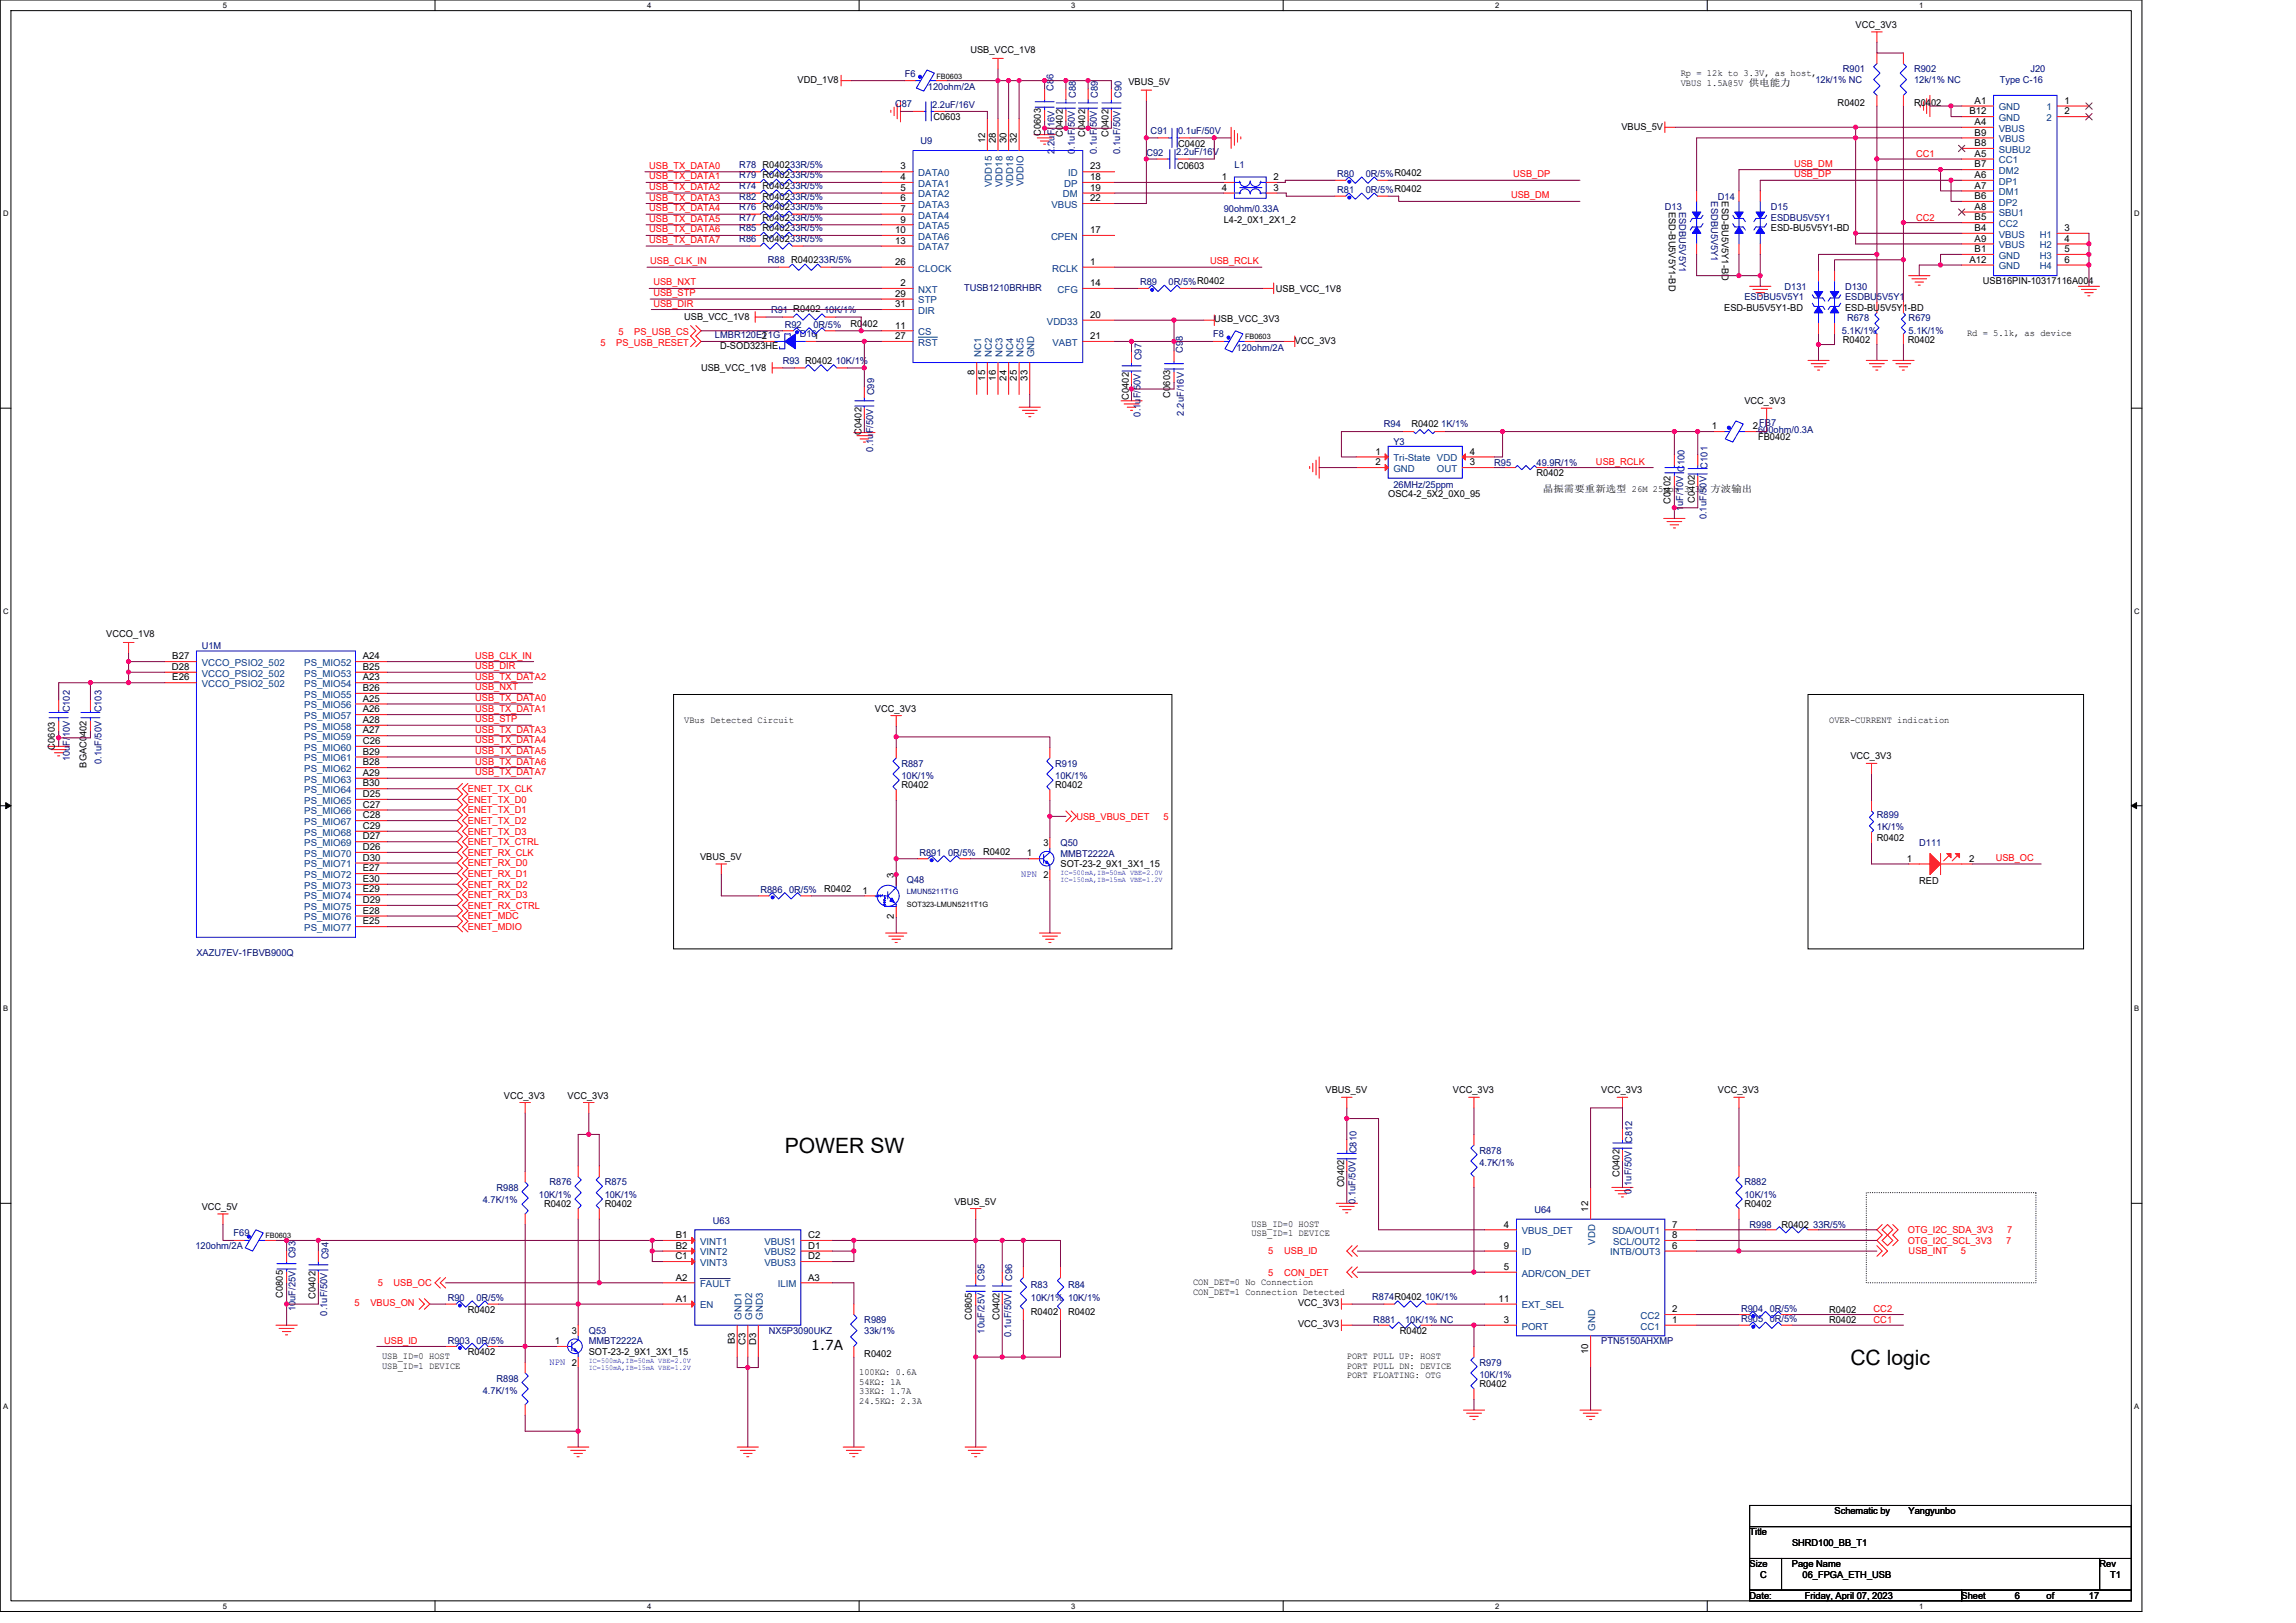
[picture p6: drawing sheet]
<svg xmlns="http://www.w3.org/2000/svg" width="297mm" height="210mm" viewBox="0 0 297 210" stroke-linecap="round" stroke-linejoin="round" font-family="sans-serif">
<defs><g id="words">
<g font-size="2.7">
<text x="101.5" y="149.2">POWER SW</text>
<text x="239.4" y="176.7">CC logic</text>
</g>
<text font-size="1.8" x="105" y="174.6">1.7A</text>
<g font-size="1.2">
<text x="240.1" y="3.6">VCC_3V3</text>
<text x="103.2" y="10.7">VDD_1V8</text>
<text x="125.5" y="6.9">USB_VCC_1V8</text>
<text x="146" y="11">VBUS_5V</text>
<text x="217.4" y="9.9">Rp = 12k to 3.3V, as host,</text>
<text x="217.4" y="11.1">VBUS 1.5A@5V 供电能力</text>
<text x="120.8" y="15.5">C0603</text>
<text x="134.6" y="17.6" transform="rotate(-90 134.6 17.6)">C0603</text>
<text x="137.5" y="17.7" transform="rotate(-90 137.5 17.7)">C0402</text>
<text x="140.4" y="17.7" transform="rotate(-90 140.4 17.7)">C0402</text>
<text x="143.4" y="17.7" transform="rotate(-90 143.4 17.7)">C0402</text>
<text x="209.8" y="16.8">VBUS_5V</text>
<text x="237.7" y="13.7">R0402</text>
<text x="247.6" y="13.7">R0402</text>
<text x="254.8" y="14.8">B12</text>
<text x="255.5" y="13.4">A1</text>
<text x="255.5" y="17.5">B9</text>
<text x="255.5" y="16.2">A4</text>
<text x="267.1" y="13.4">1</text>
<text x="267.1" y="14.8">2</text>
<text x="116.5" y="21.9">3</text>
<text x="116.5" y="23.3">4</text>
<text x="127.4" y="18.5" transform="rotate(-90 127.4 18.5)">12</text>
<text x="128.8" y="18.5" transform="rotate(-90 128.8 18.5)">28</text>
<text x="130.2" y="18.5" transform="rotate(-90 130.2 18.5)">30</text>
<text x="131.5" y="18.5" transform="rotate(-90 131.5 18.5)">32</text>
<text x="141" y="23.3">18</text>
<text x="141" y="21.9">23</text>
<text x="152.3" y="21.8">C0603</text>
<text x="152.4" y="19">C0402</text>
<text x="158.1" y="23.3">1</text>
<text x="164.8" y="23.3">2</text>
<text x="255.5" y="18.9">B8</text>
<text x="255.5" y="20.3">A5</text>
<text x="255.5" y="21.7">B7</text>
<text x="255.5" y="23">A6</text>
<text x="116.5" y="24.7">5</text>
<text x="116.5" y="26">6</text>
<text x="116.5" y="27.4">7</text>
<text x="116.5" y="28.8">9</text>
<text x="141" y="24.7">19</text>
<text x="141" y="26">22</text>
<text x="158.1" y="24.7">4</text>
<text x="158.3" y="28.8">L4-2_0X1_2X1_2</text>
<text x="164.8" y="24.7">3</text>
<text x="215.9" y="27.4" transform="rotate(90 215.9 27.4)">ESD-BU5V5Y1-BD</text>
<text x="222.8" y="26.1" transform="rotate(90 222.8 26.1)">ESD-BU5V5Y1-BD</text>
<text x="229.1" y="29.9">ESD-BU5V5Y1-BD</text>
<text x="255.5" y="24.4">A7</text>
<text x="255.5" y="25.8">B6</text>
<text x="255.5" y="27.1">A8</text>
<text x="255.5" y="28.5">B5</text>
<text x="255.5" y="29.9">B4</text>
<text x="267.1" y="29.9">3</text>
<text x="115.8" y="30.2">10</text>
<text x="115.8" y="31.5">13</text>
<text x="115.8" y="34.3">26</text>
<text x="141" y="34.3">1</text>
<text x="141" y="30.2">17</text>
<text x="254.8" y="34">A12</text>
<text x="255.5" y="31.3">A9</text>
<text x="255.5" y="32.6">B1</text>
<text x="267.1" y="34">6</text>
<text x="267.1" y="32.6">5</text>
<text x="267.1" y="31.3">4</text>
<text x="88.5" y="41.4">USB_VCC_1V8</text>
<text x="115.8" y="38.4">29</text>
<text x="115.8" y="39.8">31</text>
<text x="116.5" y="37">2</text>
<text x="141" y="41.1">20</text>
<text x="141" y="37">14</text>
<text x="157.1" y="41.7">USB_VCC_3V3</text>
<text x="165.1" y="37.7">USB_VCC_1V8</text>
<text x="223.1" y="40.2">ESD-BU5V5Y1-BD</text>
<text x="238.7" y="40.2">ESD-BU5V5Y1-BD</text>
<text x="256.5" y="36.8">USB16PIN-10317116A004</text>
<text x="93.2" y="45.1">D-SOD323HE</text>
<text x="98.5" y="43.9">2</text>
<text x="110" y="42.3">R0402</text>
<text x="115.8" y="43.9">27</text>
<text x="115.8" y="42.5">11</text>
<text x="141" y="43.9">21</text>
<text x="167.5" y="44.5">VCC_3V3</text>
<text x="238.4" y="44.3">R0402</text>
<text x="246.8" y="44.3">R0402</text>
<text x="254.5" y="43.5">Rd = 5.1k, as device</text>
<text x="90.7" y="48">USB_VCC_1V8</text>
<text x="126.1" y="48.6" transform="rotate(-90 126.1 48.6)">8</text>
<text x="127.4" y="49.3" transform="rotate(-90 127.4 49.3)">15</text>
<text x="128.8" y="49.3" transform="rotate(-90 128.8 49.3)">16</text>
<text x="130.2" y="49.3" transform="rotate(-90 130.2 49.3)">24</text>
<text x="131.5" y="49.3" transform="rotate(-90 131.5 49.3)">25</text>
<text x="132.9" y="49.3" transform="rotate(-90 132.9 49.3)">33</text>
<text x="146" y="51.7" transform="rotate(-90 146 51.7)">C0402</text>
<text x="151.4" y="51.4" transform="rotate(-90 151.4 51.4)">C0603</text>
<text x="225.7" y="52.3">VCC_3V3</text>
<text x="111.5" y="56.2" transform="rotate(-90 111.5 56.2)">C0402</text>
<text x="178" y="58.8">1</text>
<text x="182.6" y="55.3">R0402</text>
<text x="190.1" y="58.8">4</text>
<text x="221.4" y="55.5">1</text>
<text x="226.8" y="55.5">2</text>
<text x="227.5" y="57">FB0402</text>
<text x="178" y="60.2">2</text>
<text x="179.6" y="64.3">OSC4-2_5X2_0X0_95</text>
<text x="190.1" y="60.2">3</text>
<text x="198.8" y="61.6">R0402</text>
<text x="199.6" y="63.7">晶振需要重新选型 26M 25ppm 3.3V 方波输出</text>
<text x="216.1" y="65.2" transform="rotate(-90 216.1 65.2)">C0402</text>
<text x="219.3" y="65" transform="rotate(-90 219.3 65)">C0402</text>
<text x="13.8" y="82.5">VCCO_1V8</text>
<text x="22.2" y="86.7">D28</text>
<text x="22.3" y="85.3">B27</text>
<text x="22.3" y="88">E26</text>
<text x="46.9" y="85.3">A24</text>
<text x="46.9" y="86.7">B25</text>
<text x="46.9" y="88">A23</text>
<text x="46.9" y="89.4">B26</text>
<text x="46.9" y="90.8">A25</text>
<text x="46.9" y="92.2">A26</text>
<text x="46.9" y="93.5">A28</text>
<text x="46.9" y="94.9">A27</text>
<text x="88.5" y="93.6">VBus Detected Circuit</text>
<text x="113.2" y="92.1">VCC_3V3</text>
<text x="236.6" y="93.6">OVER-CURRENT indication</text>
<text x="7.1" y="97" transform="rotate(-90 7.1 97)">C0603</text>
<text x="11.2" y="99.3" transform="rotate(-90 11.2 99.3)">BGAC0402</text>
<text x="46.9" y="96.3">C26</text>
<text x="46.9" y="97.6">B29</text>
<text x="46.9" y="99">B28</text>
<text x="46.9" y="100.4">A29</text>
<text x="46.9" y="101.7">B30</text>
<text x="116.6" y="101.9">R0402</text>
<text x="136.5" y="101.9">R0402</text>
<text x="239.4" y="98.2">VCC_3V3</text>
<text x="46.9" y="103.1">D25</text>
<text x="46.9" y="104.5">C27</text>
<text x="46.9" y="105.9">C28</text>
<text x="46.9" y="107.3">C29</text>
<text x="46.9" y="108.6">D27</text>
<text x="46.9" y="110">D26</text>
<text x="46.9" y="111.4">D30</text>
<text x="46.9" y="112.7">E27</text>
<text x="90.6" y="111.3">VBUS_5V</text>
<text x="115.7" y="113.6" transform="rotate(-90 115.7 113.6)">3</text>
<text x="127.2" y="110.6">R0402</text>
<text x="132.8" y="110.8">1</text>
<text x="135" y="109.5">3</text>
<text x="135" y="113.6">2</text>
<text x="137.2" y="112.2">SOT-23-2_9X1_3X1_15</text>
<text x="242.8" y="108.8">R0402</text>
<text x="246.7" y="111.5">1</text>
<text x="254.7" y="111.5">2</text>
<text x="46.9" y="114.1">E30</text>
<text x="46.9" y="115.5">E29</text>
<text x="46.9" y="116.8">D29</text>
<text x="46.9" y="118.2">E28</text>
<text x="46.9" y="119.6">E25</text>
<text x="106.6" y="115.4">R0402</text>
<text x="111.6" y="115.6">1</text>
<text x="115.7" y="118.9" transform="rotate(-90 115.7 118.9)">2</text>
<text x="248.3" y="114.4">RED</text>
<text x="65.2" y="142.1">VCC_3V3</text>
<text x="73.4" y="142.1">VCC_3V3</text>
<text x="171.5" y="141.4">VBUS_5V</text>
<text x="188" y="141.4">VCC_3V3</text>
<text x="207.2" y="141.4">VCC_3V3</text>
<text x="222.2" y="141.4">VCC_3V3</text>
<text x="123.5" y="155.9">VBUS_5V</text>
<text x="173.9" y="153.6" transform="rotate(-90 173.9 153.6)">C0402</text>
<text x="209.5" y="152.3" transform="rotate(-90 209.5 152.3)">C0402</text>
<text x="26.1" y="156.5">VCC_5V</text>
<text x="70.4" y="156.1">R0402</text>
<text x="78.2" y="156.1">R0402</text>
<text x="87.4" y="160.2">B1</text>
<text x="87.4" y="161.6">B2</text>
<text x="104.6" y="160.2">C2</text>
<text x="104.6" y="161.6">D1</text>
<text x="161.9" y="158.7">USB_ID=0 HOST</text>
<text x="161.9" y="159.9">USB_ID=1 DEVICE</text>
<text x="194.6" y="158.8">4</text>
<text x="194.6" y="161.6">9</text>
<text x="205.5" y="156.8" transform="rotate(-90 205.5 156.8)">12</text>
<text x="216.3" y="160.2">8</text>
<text x="216.3" y="161.6">6</text>
<text x="216.3" y="158.8">7</text>
<text x="225.7" y="156.1">R0402</text>
<text x="230.5" y="158.9">R0402</text>
<text x="36.6" y="167.9" transform="rotate(-90 36.6 167.9)">C0805</text>
<text x="87.4" y="162.9">C1</text>
<text x="87.4" y="165.7">A2</text>
<text x="104.6" y="162.9">D2</text>
<text x="104.6" y="165.7">A3</text>
<text x="154.3" y="166.3">CON_DET=0 No Connection</text>
<text x="154.3" y="167.5">CON_DET=1 Connection Detected</text>
<text x="194.6" y="164.3">5</text>
<text x="40.8" y="168" transform="rotate(-90 40.8 168)">C0402</text>
<text x="60.5" y="169.8">R0402</text>
<text x="71.8" y="173.9">1</text>
<text x="74" y="172.6">3</text>
<text x="87.4" y="168.4">A1</text>
<text x="95.1" y="173.9" transform="rotate(-90 95.1 173.9)">B3</text>
<text x="125.7" y="170.8" transform="rotate(-90 125.7 170.8)">C0805</text>
<text x="129.3" y="170.8" transform="rotate(-90 129.3 170.8)">C0402</text>
<text x="133.4" y="170.1">R0402</text>
<text x="138.2" y="170.1">R0402</text>
<text x="167.9" y="171.7">VCC_3V3</text>
<text x="167.9" y="169">VCC_3V3</text>
<text x="181.1" y="172.6">R0402</text>
<text x="193.9" y="168.4">11</text>
<text x="194.6" y="171.2">3</text>
<text x="216.3" y="171.2">1</text>
<text x="216.3" y="169.8">2</text>
<text x="236.6" y="171.2">R0402</text>
<text x="236.6" y="169.8">R0402</text>
<text x="49.4" y="175.9">USB_ID=0 HOST</text>
<text x="49.4" y="177.1">USB_ID=1 DEVICE</text>
<text x="60.5" y="175.3">R0402</text>
<text x="76.2" y="175.3">SOT-23-2_9X1_3X1_15</text>
<text x="96.5" y="174" transform="rotate(-90 96.5 174)">C3</text>
<text x="97.8" y="174" transform="rotate(-90 97.8 174)">D3</text>
<text x="111.1" y="179.1">54KΩ: 1A</text>
<text x="111.1" y="177.9">100KΩ: 0.6A</text>
<text x="111.8" y="175.6">R0402</text>
<text x="174.2" y="175.9">PORT PULL UP: HOST</text>
<text x="174.2" y="177.1">PORT PULL DN: DEVICE</text>
<text x="174.2" y="178.3">PORT FLOATING: OTG</text>
<text x="191.4" y="179.4">R0402</text>
<text x="205.5" y="175.2" transform="rotate(-90 205.5 175.2)">10</text>
<text x="111.1" y="180.4">33KΩ: 1.7A</text>
<text x="111.1" y="181.6">24.5KΩ: 2.3A</text>
<text x="237.3" y="195.9">Schematic by</text>
<text x="246.9" y="195.9">Yangyunbo</text>
<text x="226.4" y="198.6">Title</text>
<text x="226.4" y="202.8">Size</text>
<text x="231.8" y="202.8">Page Name</text>
<text x="231.8" y="200">SHRD100_BB_T1</text>
<text x="271.6" y="202.8">Rev</text>
<text x="226.4" y="206.9">Date:</text>
<text x="227.7" y="204.1">C</text>
<text x="233.2" y="204.1">06_FPGA_ETH_USB</text>
<text x="233.5" y="206.9">Friday, April 07, 2023</text>
<text x="253.8" y="206.9">Sheet</text>
<text x="260.6" y="206.9">6</text>
<text x="264.8" y="206.9">of</text>
<text x="270.3" y="206.9">17</text>
<text x="273" y="204.1">T1</text>
</g>
<g font-size="1.2" fill="#000080">
<text x="117" y="9.9">F6</text>
<text x="120.1" y="11.7">120ohm/2A</text>
<text x="136.3" y="11.8" transform="rotate(-90 136.3 11.8)">C86</text>
<text x="234.9" y="10.7">12k/1% NC</text>
<text x="238.4" y="9.4">R901</text>
<text x="247.6" y="9.4">R902</text>
<text x="247.6" y="10.7">12k/1% NC</text>
<text x="258.7" y="10.7">Type C-16</text>
<text x="262.7" y="9.4">J20</text>
<text x="115.8" y="13.9">C87</text>
<text x="120.6" y="14">2.2uF/16V</text>
<text x="139.2" y="12.6" transform="rotate(-90 139.2 12.6)">C88</text>
<text x="142" y="12.6" transform="rotate(-90 142 12.6)">C89</text>
<text x="145.1" y="12.6" transform="rotate(-90 145.1 12.6)">C90</text>
<text x="148.9" y="17.3">C91</text>
<text x="152.4" y="17.3">0.1uF/50V</text>
<text x="95.6" y="21.7">R78 R040233R/5%</text>
<text x="95.6" y="23.1">R79 R040233R/5%</text>
<text x="119.1" y="18.7">U9</text>
<text x="136.4" y="19.9" transform="rotate(-90 136.4 19.9)">2.2uF/16V</text>
<text x="139" y="19.9" transform="rotate(-90 139 19.9)">0.1uF/50V</text>
<text x="141.9" y="19.9" transform="rotate(-90 141.9 19.9)">0.1uF/50V</text>
<text x="144.9" y="19.9" transform="rotate(-90 144.9 19.9)">0.1uF/50V</text>
<text x="148.3" y="20.2">C92</text>
<text x="152.2" y="20">2.2uF/16V</text>
<text x="159.7" y="21.7">L1</text>
<text x="173" y="22.9">R80</text>
<text x="176.7" y="22.9">0R/5%R0402</text>
<text x="95.6" y="28.6">R77 R040233R/5%</text>
<text x="95.6" y="29.9">R85 R040233R/5%</text>
<text x="95.6" y="24.4">R74 R040233R/5%</text>
<text x="95.6" y="25.8">R82 R040233R/5%</text>
<text x="95.6" y="27.2">R76 R040233R/5%</text>
<text x="158.3" y="27.5">90ohm/0.33A</text>
<text x="173" y="25">R81</text>
<text x="176.7" y="25">0R/5%R0402</text>
<text x="215.4" y="27.2">D13</text>
<text x="217.3" y="27.4" transform="rotate(90 217.3 27.4)">ESDBU5V5Y1</text>
<text x="221.4" y="26.1" transform="rotate(90 221.4 26.1)">ESDBU5V5Y1</text>
<text x="222.2" y="25.8">D14</text>
<text x="229.1" y="27.2">D15</text>
<text x="229.1" y="28.6">ESDBU5V5Y1</text>
<text x="95.6" y="31.3">R86 R040233R/5%</text>
<text x="99.4" y="34">R88 R040233R/5%</text>
<text x="99.8" y="40.5">R91 R0402</text>
<text x="106.6" y="40.5">10K/1%</text>
<text x="124.7" y="37.6">TUSB1210BRHBR</text>
<text x="147.5" y="36.9">R89</text>
<text x="151.2" y="36.9">0R/5%R0402</text>
<text x="225.7" y="38.8">ESDBU5V5Y1</text>
<text x="230.9" y="37.5">D131</text>
<text x="238.7" y="37.5">D130</text>
<text x="238.7" y="38.8">ESDBU5V5Y1</text>
<text x="239" y="41.6">R678</text>
<text x="246.9" y="41.6">R679</text>
<text x="92.5" y="43.8">LMBR120ET1G</text>
<text x="101.3" y="47.1">R93 R0402</text>
<text x="101.5" y="42.4">R92</text>
<text x="103.5" y="43.6">D161</text>
<text x="105.2" y="42.4">0R/5%</text>
<text x="108.1" y="47.1">10K/1%</text>
<text x="147.7" y="46.6" transform="rotate(-90 147.7 46.6)">C97</text>
<text x="153" y="45.7" transform="rotate(-90 153 45.7)">C98</text>
<text x="156.9" y="43.6">F8</text>
<text x="160" y="45.4">120ohm/2A</text>
<text x="238.3" y="43.2">5.1K/1%</text>
<text x="246.9" y="43.2">5.1K/1%</text>
<text x="113.1" y="51.2" transform="rotate(-90 113.1 51.2)">C99</text>
<text x="147.5" y="53.9" transform="rotate(-90 147.5 53.9)">0.1uF/50V</text>
<text x="153.2" y="53.8" transform="rotate(-90 153.2 53.8)">2.2uF/16V</text>
<text x="113" y="58.4" transform="rotate(-90 113 58.4)">0.1uF/50V</text>
<text x="179" y="55.3">R94</text>
<text x="180.3" y="57.6">Y3</text>
<text x="186.5" y="55.3">1K/1%</text>
<text x="227.5" y="56">600ohm/0.3A</text>
<text x="227.6" y="55.2">FB7</text>
<text x="180.3" y="63.1">26MHz/25ppm</text>
<text x="193.3" y="60.2">R95</text>
<text x="198.8" y="60.2">49.9R/1%</text>
<text x="220.9" y="60.6" transform="rotate(-90 220.9 60.6)">C101</text>
<text x="217.8" y="66.1" transform="rotate(-90 217.8 66.1)">1uF/10V C100</text>
<text x="220.8" y="67.2" transform="rotate(-90 220.8 67.2)">0.1uF/50V</text>
<text x="26.1" y="84">U1M</text>
<text x="9" y="92.2" transform="rotate(-90 9 92.2)">C102</text>
<text x="13.1" y="92.2" transform="rotate(-90 13.1 92.2)">C103</text>
<text x="9" y="98.5" transform="rotate(-90 9 98.5)">10uF/10V</text>
<text x="13.1" y="98.9" transform="rotate(-90 13.1 98.9)">0.1uF/50V</text>
<text x="116.6" y="99.2">R887</text>
<text x="116.6" y="100.8">10K/1%</text>
<text x="136.5" y="99.2">R919</text>
<text x="136.5" y="100.8">10K/1%</text>
<text x="242.8" y="105.8">R899</text>
<text x="242.8" y="107.4">1K/1%</text>
<text x="119" y="110.7">R891 0R/5%</text>
<text x="137.2" y="109.5">Q50</text>
<text x="137.2" y="110.8">MMBT2222A</text>
<text x="248.3" y="109.5">D111</text>
<text x="98.4" y="115.5">R886 0R/5%</text>
<text x="117.3" y="114.3">Q48</text>
<text x="25.4" y="123.7">XAZU7EV-1FBVB900Q</text>
<text x="175.5" y="149.2" transform="rotate(-90 175.5 149.2)">C810</text>
<text x="191.4" y="149.3">R878</text>
<text x="211.2" y="147.9" transform="rotate(-90 211.2 147.9)">C812</text>
<text x="62.5" y="155.7">4.7K/1%</text>
<text x="64.2" y="154.1">R988</text>
<text x="69.7" y="155">10K/1%</text>
<text x="71.1" y="153.4">R876</text>
<text x="78.2" y="153.4">R875</text>
<text x="78.2" y="155">10K/1%</text>
<text x="175.4" y="155.8" transform="rotate(-90 175.4 155.8)">0.1uF/50V</text>
<text x="191.4" y="150.9">4.7K/1%</text>
<text x="211" y="154.5" transform="rotate(-90 211 154.5)">0.1uF/50V</text>
<text x="225.7" y="153.4">R882</text>
<text x="225.7" y="155">10K/1%</text>
<text x="25.3" y="161.6">120ohm/2A</text>
<text x="30.2" y="160">F69</text>
<text x="92.2" y="158.3">U63</text>
<text x="198.5" y="156.9">U64</text>
<text x="226.4" y="158.9">R998</text>
<text x="234.6" y="158.9">33R/5%</text>
<text x="38.2" y="162.8" transform="rotate(-90 38.2 162.8)">C93</text>
<text x="42.5" y="162.9" transform="rotate(-90 42.5 162.9)">C94</text>
<text x="127.4" y="165.7" transform="rotate(-90 127.4 165.7)">C95</text>
<text x="130.9" y="165.7" transform="rotate(-90 130.9 165.7)">C96</text>
<text x="133.4" y="166.7">R83</text>
<text x="138.2" y="166.7">R84</text>
<text x="38.2" y="169.7" transform="rotate(-90 38.2 169.7)">10uF/25V</text>
<text x="42.3" y="170.2" transform="rotate(-90 42.3 170.2)">0.1uF/50V</text>
<text x="57.9" y="168.3">R90</text>
<text x="57.9" y="173.8">R903 0R/5%</text>
<text x="61.6" y="168.3">0R/5%</text>
<text x="76.2" y="172.6">Q53</text>
<text x="76.2" y="173.9">MMBT2222A</text>
<text x="99.5" y="172.6">NX5P3090UKZ</text>
<text x="111.8" y="171.2">R989</text>
<text x="111.8" y="172.6">33k/1%</text>
<text x="127.4" y="172.6" transform="rotate(-90 127.4 172.6)">10uF/25V</text>
<text x="130.8" y="173" transform="rotate(-90 130.8 173)">0.1uF/50V</text>
<text x="133.4" y="168.3">10K/1% 10K/1%</text>
<text x="177.5" y="168.2">R874R0402</text>
<text x="177.7" y="171.2">R881</text>
<text x="181.8" y="171.2">10K/1% NC</text>
<text x="184.4" y="168.2">10K/1%</text>
<text x="207.2" y="173.9">PTN5150AHXMP</text>
<text x="225.3" y="171.1">R905 0R/5%</text>
<text x="225.3" y="169.7">R904 0R/5%</text>
<text x="64.2" y="178.8">R898</text>
<text x="191.4" y="176.7">R979</text>
<text x="191.4" y="178.3">10K/1%</text>
<text x="62.5" y="180.4">4.7K/1%</text>
</g>
<g font-size="1.2" fill="#004080">
<text x="258.6" y="14.3">GND</text>
<text x="258.6" y="15.7">GND</text>
<text x="258.6" y="17">VBUS</text>
<text x="264.8" y="14.3">1</text>
<text x="264.8" y="15.7">2</text>
<text x="118.8" y="22.8">DATA0</text>
<text x="138.2" y="22.8">ID</text>
<text x="258.6" y="18.4">VBUS</text>
<text x="258.6" y="19.8">SUBU2</text>
<text x="258.6" y="21.1">CC1</text>
<text x="258.6" y="22.5">DM2</text>
<text x="258.6" y="23.9">DP1</text>
<text x="118.8" y="24.2">DATA1</text>
<text x="118.8" y="25.5">DATA2</text>
<text x="118.8" y="26.9">DATA3</text>
<text x="118.8" y="28.3">DATA4</text>
<text x="118.8" y="29.7">DATA5</text>
<text x="128.3" y="24.2" transform="rotate(-90 128.3 24.2)">VDD15</text>
<text x="129.7" y="24.2" transform="rotate(-90 129.7 24.2)">VDD18</text>
<text x="131.1" y="24.2" transform="rotate(-90 131.1 24.2)">VDD18</text>
<text x="132.4" y="24.1" transform="rotate(-90 132.4 24.1)">VDDIO</text>
<text x="136" y="26.9">VBUS</text>
<text x="137.5" y="25.5">DM</text>
<text x="137.7" y="24.2">DP</text>
<text x="258.6" y="25.3">DM1</text>
<text x="258.6" y="26.6">DP2</text>
<text x="258.6" y="28">SBU1</text>
<text x="258.6" y="29.4">CC2</text>
<text x="118.8" y="31">DATA6</text>
<text x="118.8" y="32.4">DATA7</text>
<text x="118.8" y="35.1">CLOCK</text>
<text x="136" y="31">CPEN</text>
<text x="136.1" y="35.1">RCLK</text>
<text x="258.6" y="30.8">VBUS</text>
<text x="258.6" y="34.9">GND</text>
<text x="258.6" y="32.1">VBUS</text>
<text x="258.6" y="33.5">GND</text>
<text x="263.9" y="34.9">H4</text>
<text x="263.9" y="33.5">H3</text>
<text x="263.9" y="32.1">H2</text>
<text x="263.9" y="30.8">H1</text>
<text x="118.8" y="37.9">NXT</text>
<text x="118.8" y="39.3">STP</text>
<text x="118.8" y="40.6">DIR</text>
<text x="135.4" y="42">VDD33</text>
<text x="136.8" y="37.9">CFG</text>
<text x="118.8" y="43.4">CS</text>
<text x="118.8" y="44.7">RST</text>
<text x="126.9" y="46.2" transform="rotate(-90 126.9 46.2)">NC1</text>
<text x="128.3" y="46.2" transform="rotate(-90 128.3 46.2)">NC2</text>
<text x="129.7" y="46.2" transform="rotate(-90 129.7 46.2)">NC3</text>
<text x="131.1" y="46.2" transform="rotate(-90 131.1 46.2)">NC4</text>
<text x="132.4" y="46.2" transform="rotate(-90 132.4 46.2)">NC5</text>
<text x="133.8" y="46.2" transform="rotate(-90 133.8 46.2)">GND</text>
<text x="136.2" y="44.7">VABT</text>
<text x="180.3" y="59.7">Tri-State VDD</text>
<text x="180.3" y="61.1">GND</text>
<text x="185.9" y="61.1">OUT</text>
<text x="26.1" y="86.2">VCCO_PSIO2_502</text>
<text x="26.1" y="87.5">VCCO_PSIO2_502</text>
<text x="26.1" y="88.9">VCCO_PSIO2_502</text>
<text x="39.4" y="86.2">PS_MIO52</text>
<text x="39.4" y="87.5">PS_MIO53</text>
<text x="39.4" y="88.9">PS_MIO54</text>
<text x="39.4" y="90.3">PS_MIO55</text>
<text x="39.4" y="91.7">PS_MIO56</text>
<text x="39.4" y="93">PS_MIO57</text>
<text x="39.4" y="94.4">PS_MIO58</text>
<text x="39.4" y="95.8">PS_MIO59</text>
<text x="39.4" y="97.1">PS_MIO60</text>
<text x="39.4" y="98.5">PS_MIO61</text>
<text x="39.4" y="99.9">PS_MIO62</text>
<text x="39.4" y="101.3">PS_MIO63</text>
<text x="39.4" y="102.6">PS_MIO64</text>
<text x="39.4" y="104">PS_MIO65</text>
<text x="39.4" y="105.4">PS_MIO66</text>
<text x="39.4" y="106.7">PS_MIO67</text>
<text x="39.4" y="108.1">PS_MIO68</text>
<text x="39.4" y="109.5">PS_MIO69</text>
<text x="39.4" y="110.8">PS_MIO70</text>
<text x="39.4" y="112.2">PS_MIO71</text>
<text x="39.4" y="113.6">PS_MIO72</text>
<text x="39.4" y="115">PS_MIO73</text>
<text x="39.4" y="116.3">PS_MIO74</text>
<text x="39.4" y="117.7">PS_MIO75</text>
<text x="39.4" y="119.1">PS_MIO76</text>
<text x="39.4" y="120.5">PS_MIO77</text>
<text x="90.6" y="161.1">VINT1</text>
<text x="98.9" y="161.1">VBUS1</text>
<text x="196.9" y="159.7">VBUS_DET</text>
<text x="206.4" y="161.1" transform="rotate(-90 206.4 161.1)">VDD</text>
<text x="208.6" y="159.7">SDA/OUT1</text>
<text x="208.7" y="161.1">SCL/OUT2</text>
<text x="90.6" y="166.5">FAULT</text>
<text x="90.6" y="162.4">VINT2</text>
<text x="90.6" y="163.8">VINT3</text>
<text x="98.9" y="162.4">VBUS2</text>
<text x="98.9" y="163.8">VBUS3</text>
<text x="100.6" y="166.5">ILIM</text>
<text x="196.9" y="165.2">ADR/CON_DET</text>
<text x="196.9" y="162.4">ID</text>
<text x="208.3" y="162.4">INTB/OUT3</text>
<text x="90.6" y="169.3">EN</text>
<text x="95.9" y="170.8" transform="rotate(-90 95.9 170.8)">GND1</text>
<text x="97.3" y="170.8" transform="rotate(-90 97.3 170.8)">GND2</text>
<text x="98.7" y="170.8" transform="rotate(-90 98.7 170.8)">GND3</text>
<text x="196.9" y="172">PORT</text>
<text x="196.9" y="169.3">EXT_SEL</text>
<text x="206.4" y="172.1" transform="rotate(-90 206.4 172.1)">GND</text>
<text x="212.3" y="172">CC1</text>
<text x="212.3" y="170.6">CC2</text>
</g>
<g font-size="1.2" fill="#f00">
<text x="84" y="21.8">USB_TX_DATA0</text>
<text x="84" y="23.2">USB_TX_DATA1</text>
<text x="195.8" y="22.9">USB_DP</text>
<text x="232.1" y="21.6">USB_DM</text>
<text x="232.1" y="22.9">USB_DP</text>
<text x="247.9" y="20.3">CC1</text>
<text x="84" y="24.6">USB_TX_DATA2</text>
<text x="84" y="26">USB_TX_DATA3</text>
<text x="84" y="27.3">USB_TX_DATA4</text>
<text x="84" y="28.7">USB_TX_DATA5</text>
<text x="195.5" y="25.7">USB_DM</text>
<text x="247.9" y="28.5">CC2</text>
<text x="84" y="30.1">USB_TX_DATA6</text>
<text x="84" y="31.5">USB_TX_DATA7</text>
<text x="84.1" y="34.2">USB_CLK_IN</text>
<text x="156.5" y="34.2">USB_RCLK</text>
<text x="84.5" y="36.9">USB_NXT</text>
<text x="84.5" y="38.3">USB_STP</text>
<text x="84.5" y="39.7">USB_DIR</text>
<text x="77.7" y="44.7">5</text>
<text x="79.7" y="44.7">PS_USB_RESET</text>
<text x="80" y="43.4">5</text>
<text x="82.1" y="43.4">PS_USB_CS</text>
<text x="206.5" y="60.1">USB_RCLK</text>
<text x="61.5" y="85.2">USB_CLK_IN</text>
<text x="61.5" y="86.6">USB_DIR</text>
<text x="61.5" y="87.9">USB_TX_DATA2</text>
<text x="61.5" y="89.3">USB_NXT</text>
<text x="61.5" y="90.7">USB_TX_DATA0</text>
<text x="61.5" y="92.1">USB_TX_DATA1</text>
<text x="61.5" y="93.5">USB_STP</text>
<text x="61.5" y="94.8">USB_TX_DATA3</text>
<text x="61.5" y="100.3">USB_TX_DATA7</text>
<text x="61.5" y="98.9">USB_TX_DATA6</text>
<text x="61.5" y="97.6">USB_TX_DATA5</text>
<text x="61.5" y="96.2">USB_TX_DATA4</text>
<text x="60.5" y="103.9">ENET_TX_D0</text>
<text x="60.5" y="105.2">ENET_TX_D1</text>
<text x="60.5" y="106.6">ENET_TX_D2</text>
<text x="60.5" y="108">ENET_TX_D3</text>
<text x="60.5" y="102.5">ENET_TX_CLK</text>
<text x="139.3" y="106">USB_VBUS_DET</text>
<text x="150.5" y="106">5</text>
<text x="60.5" y="112.1">ENET_RX_D0</text>
<text x="60.5" y="113.5">ENET_RX_D1</text>
<text x="60.5" y="109.3">ENET_TX_CTRL</text>
<text x="60.5" y="110.7">ENET_RX_CLK</text>
<text x="258.2" y="111.4">USB_OC</text>
<text x="60.5" y="119">ENET_MDC</text>
<text x="60.5" y="117.6">ENET_RX_CTRL</text>
<text x="60.5" y="114.8">ENET_RX_D2</text>
<text x="60.5" y="116.2">ENET_RX_D3</text>
<text x="60.5" y="120.3">ENET_MDIO</text>
<text x="246.8" y="159.6">OTG_I2C_SDA_3V3</text>
<text x="246.8" y="160.9">OTG_I2C_SCL_3V3</text>
<text x="259.5" y="160.9">7</text>
<text x="259.7" y="159.6">7</text>
<text x="48.9" y="166.4">5</text>
<text x="50.9" y="166.4">USB_OC</text>
<text x="164.1" y="162.3">5</text>
<text x="164.1" y="165">5</text>
<text x="166.1" y="162.3">USB_ID</text>
<text x="166.1" y="165">CON_DET</text>
<text x="246.9" y="162.3">USB_INT</text>
<text x="253.7" y="162.3">5</text>
<text x="45.9" y="169">5</text>
<text x="47.9" y="169">VBUS_ON</text>
<text x="49.7" y="173.8">USB_ID</text>
<text x="242.4" y="169.8">CC2</text>
<text x="242.4" y="171.2">CC1</text>
</g>
<g font-size="1.2" fill="#00f">
<text x="132.1" y="113.5">NPN</text>
<text x="71.1" y="176.6">NPN 2</text>
</g>
<g font-size="1">
<text x="28.8" y="1">5</text>
<text x="83.7" y="1">4</text>
<text x="138.6" y="1">3</text>
<text x="193.4" y="1">2</text>
<text x="248.3" y="1">1</text>
<text x="121.2" y="10.2">FB0603</text>
<text x=".4" y="28">D</text>
<text x="276.1" y="28">D</text>
<text x="161.1" y="43.9">FB0603</text>
<text x=".4" y="79.4">C</text>
<text x="276.1" y="79.4">C</text>
<text x="117.3" y="117.3">SOT323-LMUN5211T1G</text>
<text x=".4" y="130.9">B</text>
<text x="276.1" y="130.9">B</text>
<text x="34.3" y="160.2">FB0603</text>
<text x=".4" y="182.3">A</text>
<text x="276.1" y="182.3">A</text>
<text x="28.8" y="208.2">5</text>
<text x="83.7" y="208.2">4</text>
<text x="138.6" y="208.2">3</text>
<text x="193.4" y="208.2">2</text>
<text x="248.3" y="208.2">1</text>
</g>
<g font-size="1" fill="#00f">
<text x="137.2" y="113.2">IC=500mA,IB=50mA VBE=2.0V</text>
<text x="137.2" y="114.2">IC=150mA,IB=15mA VBE=1.2V</text>
<text x="76.2" y="176.3">IC=500mA,IB=50mA VBE=2.0V</text>
<text x="76.2" y="177.3">IC=150mA,IB=15mA VBE=1.2V</text>
</g>
<text font-size="1" fill="#000080" x="117.3" y="115.7">LMUN5211T1G</text>
</g></defs>
<path d="M0 0h277.1v208.5h-277.1zM1.4 1.4h274.3v205.7h-274.3z" fill="none" stroke="#000" stroke-width=".13"/>
<g fill="#fff">
<path d="M28.8 .1h.6v1.1h-.6z"/>
<path d="M28.8 207.3h.6v1.1h-.6z"/>
</g>
<path d="M56.3 0v1.4M56.3 207.1v1.4" fill="none" stroke="#000" stroke-width=".13"/>
<g fill="#fff">
<path d="M83.7 .1h.6v1.1h-.6z"/>
<path d="M83.7 207.3h.6v1.1h-.6z"/>
</g>
<path d="M111.1 0v1.4M111.1 207.1v1.4" fill="none" stroke="#000" stroke-width=".13"/>
<g fill="#fff">
<path d="M138.6 .1h.5v1.1h-.5z"/>
<path d="M138.6 207.3h.5v1.1h-.5z"/>
</g>
<path d="M166 0v1.4M166 207.1v1.4" fill="none" stroke="#000" stroke-width=".13"/>
<g fill="#fff">
<path d="M193.4 .1h.6v1.1h-.6z"/>
<path d="M193.4 207.3h.6v1.1h-.6z"/>
</g>
<path d="M220.9 0v1.4M220.9 207.1v1.4" fill="none" stroke="#000" stroke-width=".13"/>
<g fill="#fff">
<path d="M248.3 .1h.6v1.1h-.6z"/>
<path d="M248.3 207.3h.6v1.1h-.6z"/>
<path d="M.4 27.1h.7v1.1h-.7z"/>
<path d="M276.1 27.1h.7v1.1h-.7z"/>
<path d="M.4 78.5h.7v1.1h-.7z"/>
<path d="M276.1 78.5h.7v1.1h-.7z"/>
</g>
<path d="M0 52.8h1.4M275.7 52.8h1.4" fill="none" stroke="#000" stroke-width=".13"/>
<g fill="#fff">
<path d="M.4 130h.7v1.1h-.7z"/>
<path d="M276.1 130h.7v1.1h-.7z"/>
</g>
<path d="M0 104.2h1.4M275.7 104.2h1.4" fill="none" stroke="#000" stroke-width=".13"/>
<path d="M.7 103.8l.7 .4-.7 .4zM275.7 104.2l.7-.4v.8z" fill="#000" stroke="#000" stroke-width=".13"/>
<g fill="#fff">
<path d="M.4 181.4h.7v1.1h-.7z"/>
<path d="M276.1 181.4h.7v1.1h-.7z"/>
</g>
<path d="M87.1 89.9h64.5v32.9h-64.5zM233.9 89.9h35.7v32.9h-35.7zM0 155.7h1.4M275.7 155.7h1.4M226.4 194.8h49.3v2.7h-49.3zM226.4 197.5h49.3v4.1h-49.3zM226.4 201.6h4.1v4.1h-4.1zM226.4 205.7h27.4v1.4h-27.4zM230.5 201.6h41.1v4.1h-41.1zM253.8 205.7h21.9v1.4h-21.9zM271.6 201.6h4.1v4.1h-4.1z" fill="none" stroke="#000" stroke-width=".13"/>
<path d="M241.4 154.3h22v11.7h-22z" fill="none" stroke="#000" stroke-width=".13" stroke-dasharray="0 .3"/>
<g fill="none" stroke="#f00" stroke-width=".13">
<path d="M108.8 10.4h1.4M108.8 9.7v1.4M115.2 14.3v.2M115.7 13.9v1.1M116.1 13.4v2M116.5 13v2.8M117 10.4h1.4M118.1 14.4h1.4M120.9 14.4h1.4M121.2 10.4h1.3M127.7 15.4v4.1M128.4 7.6h1.4"/>
<path d="M129.1 7.6v1.3M129.1 15.4v4.1M130.5 15.4v4.1M131.8 15.4v4.1M133.8 17.4h2.7M134.2 17.8h1.9M134.6 18.2h1.1M135 18.6h.3M135.1 11.5v1.4M135.1 14.3v1.3M137.9 14.3v1.3M137.9 11.5v1.4"/>
<path d="M140.8 14.3v1.3M140.8 11.5v1.4M143.8 14.3v1.3M143.8 11.5v1.4M147.6 11.7h1.4M148.3 11.7v1.3M149.8 17.8h1.4M152.6 17.8h1.3M159.3 16.5v2.7M159.7 16.9v1.9M160.1 17.3v1.1M160.5 17.7v.3"/>
<path d="M215.4 16.5h1.4M215.4 15.8v1.3M242.1 4.1h1.4M242.8 4.1v1.4M242.8 6.9v1.3M242.8 12.3v1.4M246.2 6.9v1.3M246.2 12.3v1.4M248.4 13.6v.3M248.9 13.2v1.1M249.3 12.8v1.9M249.7 12.3v2.8"/>
<path d="M253.8 13.7h4.1M253.8 17.8h4.1M253.8 19.2h4.1M253.8 15.1h4.1M253.8 16.5h4.1M266.1 13.7h4.2M266.1 15.1h4.2M97 29.1h1.4M97 30.5h1.4M97 31.8h1.4M97 22.2h1.4M97 23.6h1.4"/>
<path d="M97 25h1.4M97 26.3h1.4M97 27.7h1.4M100.7 34.6h1.4M102.5 29.1h1.4M102.5 30.5h1.4M102.5 31.8h1.4M102.5 22.2h1.4M102.5 23.6h1.4M102.5 25h1.4M102.5 26.3h1.4M102.5 27.7h1.4"/>
<path d="M106.2 34.6h1.4M114 37.3h4.1M114 22.2h4.1M114 23.6h4.1M114 25h4.1M114 26.3h4.1M114 27.7h4.1M114 29.1h4.1M114 30.5h4.1M114 31.8h4.1M114 34.6h4.1M114 38.7h4.1"/>
<path d="M140.1 34.6h4.1M140.1 37.3h4.1M140.1 30.5h4.1M140.1 23.6h4.1M140.1 25h4.1M140.1 26.3h4.1M140.1 22.2h4.1M147.2 37.3h1.4M149.7 20.6h1.4M152.4 20.6h1.4M152.7 37.3h1.4M158.3 25h1.4"/>
<path d="M158.3 23.6h1.4M163.4 37.3h1.4M163.8 25h1.4M163.8 23.6h1.4M164.8 36.6v1.4M172.7 23.3h1.4M172.7 25.4h1.4M178.2 23.3h1.4M178.2 25.4h1.4M219.5 24.7v1.4M219.5 31.6v1.3M225 24.7v1.4"/>
<path d="M225 31.6v1.3M226.4 37h2.7M226.8 37.4h1.9M227.2 37.9h1.1M227.6 38.3h.3M227.7 24.7v1.4M227.7 31.6v1.3M235.3 35v1.3M237.3 35v1.3M242.8 39.1v1.4M246.2 39.1v1.4M246.9 35.7h2.8"/>
<path d="M247.4 36.1h1.9M247.8 36.5h1.1M248.2 36.9h.2M253.8 20.6h4.1M253.8 21.9h4.1M253.8 23.3h4.1M253.8 24.7h4.1M253.8 26.1h4.1M253.8 27.4h4.1M253.8 28.8h4.1M253.8 30.2h4.1M253.8 34.3h4.1"/>
<path d="M253.8 31.6h4.1M253.8 32.9h4.1M266.1 34.3h4.2M266.1 32.9h4.2M266.1 31.6h4.2M266.1 30.2h4.2M268.9 37h2.7M269.3 37.4h1.9M269.7 37.9h1.1M270.1 38.3h.3M89.3 42.1l.7 .7-.7 .7 .7 .7-.7 .7M90 42.1l.7 .7-.7 .7 .7 .7-.7 .7"/>
<path d="M97.7 41h1.4M97.7 40.3v1.4M98.8 44.2h1.4M99.9 47.6h1.4M99.9 46.9v1.4M101.3 42.8h1.3M101.3 41h1.3M102.8 47.6h1.4M104.3 44.2h1.4M106.8 42.8h1.3M106.8 41h1.3M108.3 47.6h1.3"/>
<path d="M110.5 56h2.7M110.9 56.4h1.9M111.3 56.8h1.1M111.7 57.2h.3M111.8 52.8v1.4M111.8 50.1v1.3M114 42.8h4.1M114 44.2h4.1M114 40h4.1M126.4 46.9v4.1M127.7 46.9v4.1M129.1 46.9v4.1"/>
<path d="M130.5 46.9v4.1M131.8 52.7h2.8M131.8 46.9v4.1M132.3 53.1h1.9M132.7 53.5h1.1M133.1 53.9h.3M133.2 46.9v4.1M140.1 41.4h4.1M140.1 44.2h4.1M145 51.9h2.8M145.4 52.3h2M145.8 52.7h1.1"/>
<path d="M146.3 53.1h.2M146.4 48.3v1.4M146.4 45.6v1.3M151.9 45.4v1.4M151.9 48.2v1.3M155.7 41.4h1.4M156.9 44.2h1.4M157.1 40.7v1.4M161.1 44.2h1.4M166.1 44.2h1.4M167.5 43.5v1.4M169.8 59.9v1.1"/>
<path d="M170.3 59.5v1.9M170.7 59.1v2.8M175.5 59.1h4.1M181.5 55.8h1.4M185.6 55.8h1.4M189.2 59.1h4.1M216.6 58.8v1.4M219.6 58.8v1.4M221.7 55.8h1.4M225.8 55.8h1.4M227.9 52.8h1.3M228.6 52.8v1.4"/>
<path d="M233.9 46.6h2.7M234.3 47.1h1.9M234.7 47.5h1.1M235.1 47.9h.3M235.3 41.8v1.4M237.3 41.8v1.4M241.4 46.6h2.8M241.8 47.1h2M242.3 47.5h1.1M242.7 47.9h.2M242.8 43.2v1.4M244.9 46.6h2.7"/>
<path d="M245.3 47.1h1.9M245.7 47.5h1.1M246.1 47.9h.3M246.2 43.2v1.4M169.4 60.3v.3M175.5 60.5h4.1M189.2 60.5h4.1M194.7 60.5h1.3M198.8 60.5h1.4M215.2 67.1h2.8M215.7 67.5h1.9M216.1 67.9h1.1"/>
<path d="M216.5 68.3h.3M216.6 61.6v1.4M219.6 61.6v1.4M6.2 96.6h2.8M6.6 97h1.9M7 97.4h1.1M7.4 97.8h.3M7.6 90.5v1.4M7.6 93.3v1.3M11.7 90.5v1.4M11.7 93.3v1.3M16 83.1h1.3"/>
<path d="M16.6 83.1v1.4M21.3 85.6h4.1M21.3 87h4.1M21.3 88.3h4.1M46 85.6h4.1M46 87h4.1M46 88.3h4.1M46 89.7h4.1M46 91.1h4.1M46 92.5h4.1M46 93.8h4.1M46 95.2h4.1"/>
<path d="M46 96.6h4.1M46 97.9h4.1M46 99.3h4.1M115.2 92.6h1.4M115.9 92.6v1.4M115.9 96.7v1.4M135.8 96.7v1.4M241.4 98.8h1.4M242.1 98.8v1.3M46 100.7h4.1M46 102h4.1M46 103.4h4.1"/>
<path d="M46 104.8h4.1M46 106.2h4.1M46 107.5h4.1M46 108.9h4.1M46 110.3h4.1M46 111.7h4.1M46 113h4.1M46 114.4h4.1M46 115.8h4.1M46 117.1h4.1M46 118.5h4.1M46 119.9h4.1"/>
<path d="M59.8 101.4l-.6 .6 .6 .7-.6 .7 .6 .7-.6 .7 .6 .7-.6 .7 .6 .6-.6 .7 .6 .7-.6 .7 .6 .7-.6 .7 .6 .7-.6 .7 .6 .6-.6 .7 .6 .7-.6 .7 .6 .7-.6 .7 .6 .7-.6 .6 .6 .7-.6 .7 .6 .7-.6 .7 .6 .7M60.5 101.4l-.7 .6 .7 .7-.7 .7 .7 .7-.7 .7 .7 .7-.7 .7 .7 .6-.7 .7 .7 .7-.7 .7 .7 .7-.7 .7 .7 .7-.7 .7 .7 .6-.7 .7 .7 .7-.7 .7 .7 .7-.7 .7 .7 .7-.7 .6 .7 .7-.7 .7 .7 .7-.7 .7 .7 .7M92.6 111.8h1.4M93.3 111.8v1.4M98.1 115.9h1.4M103.6 115.9h1.4M111.8 115.9h1.4M115.9 102.2v1.4M115.9 113.2v1.3M115.9 117.3v1.3M118.7 111.1h1.4M124.2 111.1h1.3"/>
<path d="M133.1 111.1h1.4M135.8 102.2v1.4M135.8 108.4v1.3M135.8 112.5v1.4M137.9 104.9l.7 .7-.7 .7M138.6 104.9l.7 .7-.7 .7M242.1 103.6v1.3M242.1 107.7v1.4M246.9 111.8h2.8M251.1 110.4v2.8M251.1 111.8h4.1M252.1 110.7l-.6 .7"/>
<path d="M253.2 110.7l-.6 .7M114.6 120.7h2.7M115 121.1h1.9M115.4 121.5h1.1M115.8 121.9h.3M134.5 120.7h2.7M134.9 121.1h1.9M135.3 121.5h1.1M135.7 121.9h.3M28.2 157.1h1.3M28.8 157.1v1.3M67.2 142.6h1.4"/>
<path d="M67.9 142.6v1.4M67.9 157.1v1.3M67.9 151.6v1.3M74.8 156.4v1.3M74.8 150.9v1.4M75.5 142.6h1.4M76.2 142.6v1.4M77.5 156.4v1.3M77.5 150.9v1.4M125.5 156.4h1.4M126.2 156.4v1.3M172.9 155.7h2.7"/>
<path d="M173.3 156.1h1.9M173.5 142h1.4M173.7 156.5h1.1M174.1 156.9h.3M174.2 142v1.3M174.2 150.2v1.4M174.2 147.4v1.4M190 142h1.4M190.7 142v1.3M190.7 152.3v1.3M190.7 146.8v1.3M192.1 159.1h4.1"/>
<path d="M205.8 153.6v4.1M208.5 153.6h2.8M208.9 154h2M209.2 142h1.4M209.4 154.5h1.1M209.8 154.9h.2M209.9 142v1.3M209.9 148.8v1.4M209.9 146.1v1.3M215.4 159.1h4.1M224.3 142h1.4M225 142v1.3"/>
<path d="M225 156.4v1.3M225 150.9v1.4M228.4 159.1h1.4M233.9 159.1h1.4M243.5 159.1l.7-.7 .7 .7-.7 .7zM243.5 158.4l-.7 .7 .7 .7-.7 .7 1.4 1.4-.7 .6M244.9 158.4l.7 .7-.7 .7 .7 .7-.7 .7M30.2 160.5h1.4M34.3 160.5h1.4M35.7 171.5h2.8M36.1 171.9h1.9M36.5 172.3h1.1"/>
<path d="M36.9 172.7h.3M37.1 161.9v1.3M37.1 164.6v1.4M41.2 164.6v1.4M41.2 161.9v1.3M54.2 168l.7 .7-.7 .7M54.9 168l.7 .7-.7 .7M57 165.3l-.7 .7 .7 .6M57.7 168.7h1.3M57.7 174.2h1.3M57.7 165.3l-.7 .7 .7 .6M63.1 168.7h1.4"/>
<path d="M63.1 174.2h1.4M67.9 176.3v1.3M72 174.2h1.4M74.8 171.4v1.4M74.8 175.6v1.3M85.8 168.7h4.1M85.8 166h4.1M85.8 160.5h4.1M85.8 161.9h4.1M85.8 163.2h4.1M95.4 171.4v4.2M96.7 171.4v4.2"/>
<path d="M98.1 171.4v4.2M103.6 166h4.1M103.6 160.5h4.1M103.6 161.9h4.1M103.6 163.2h4.1M110.5 168.7v1.4M110.5 174.2v1.4M126.2 164.7v1.4M126.2 167.5v1.3M129.7 167.3v1.4M129.7 164.6v1.4M132.4 169.4v1.4"/>
<path d="M132.4 163.9v1.4M137.2 169.4v1.4M137.2 163.9v1.4M173.5 171.4h1.4M173.5 170.8v1.3M173.5 168.7h1.4M173.5 168v1.4M174.9 161.2l-.7 .7 .7 .6M174.9 163.9l-.7 .7 .7 .7M175.6 161.2l-.7 .7 .7 .6M175.6 163.9l-.7 .7 .7 .7M178.3 171.4h1.4"/>
<path d="M179 168.7h1.4M183.8 171.4h1.4M184.5 168.7h1.4M190.7 179.7v1.4M190.7 174.2v1.4M192.1 171.4h4.1M192.1 164.6h4.1M192.1 161.9h4.1M192.1 168.7h4.1M205.8 172.8v4.1M215.4 171.4h4.1M215.4 170.1h4.1"/>
<path d="M215.4 161.9h4.1M215.4 160.5h4.1M225 171.4h1.4M225 170.1h1.4M230.5 171.4h1.3M230.5 170.1h1.3M242.8 161.2l.7 .7-.7 .6M243.5 160.5l.7-.7 .7 .7-.7 .7zM67.9 181.7v1.4M73.4 187.2h2.8M73.8 187.6h2M74.2 188h1.2"/>
<path d="M74.7 188.5h.2M95.4 187.2h2.7M95.8 187.6h1.9M96.2 188h1.1M96.6 188.5h.3M109.1 187.2h2.7M109.5 187.6h1.9M109.9 188h1.1M110.3 188.5h.3M124.9 187.2h2.7M125.3 187.6h1.9M125.7 188h1.1"/>
<path d="M126.1 188.5h.3M189.3 182.4h2.8M189.7 182.8h2M190.1 183.2h1.1M190.6 183.7h.2M204.4 182.4h2.8M204.8 182.8h2M205.2 183.2h1.1M205.7 183.7h.2"/>
</g>
<g fill="none" stroke="#00f" stroke-width=".13">
<path d="M118.1 19.5h22v27.4h-22zM118.4 10.4h.7M119.5 14.4h.3M119.8 13.2v2.4M119.9 9.1l1 .4-1.4 2.3-.9-.4zM120.3 10.4h.9M120.5 14.4h.4M120.5 13.2v2.4M133.9 13.9h2.5M133.9 13.2h2.5M135.1 12.9v.3M135.1 13.9v.4"/>
<path d="M136.6 13.3h2.5M136.6 14h2.5M137.9 14v.3M137.9 12.9v.4M139.5 13.3h2.5M139.5 14h2.5M140.8 14v.3M140.8 12.9v.4M142.6 13.3h2.4M142.6 14h2.4M143.8 14v.3M143.8 12.9v.4"/>
<path d="M151.2 17.8h.4M151.3 19.3v2.5M151.6 16.6v2.5M152 19.3v2.5M152.3 17.8h.3M152.3 16.6v2.5M242.8 8.2l-.4 .4 .8 .9-.8 .8 .8 .8-.8 .8 .4 .4M246.2 8.2l.5 .4-.9 .9 .9 .8-.9 .8 .9 .8-.5 .4M257.9 12.3h8.2v23.4h-8.2zM98.4 29.1l.4-.4 .8 .8 .9-.8 .8 .8 .8-.8 .4 .4M98.4 30.5l.4-.5 .8 .9 .9-.9 .8 .9 .8-.9 .4 .5M98.4 31.8l.4-.4 .8 .8 .9-.8 .8 .8 .8-.8 .4 .4"/>
<path d="M98.4 22.2l.4-.4 .8 .8 .9-.8 .8 .8 .8-.8 .4 .4M98.4 23.6l.4-.4 .8 .8 .9-.8 .8 .8 .8-.8 .4 .4M98.4 25l.4-.4 .8 .8 .9-.8 .8 .8 .8-.8 .4 .4M98.4 26.3l.4-.4 .8 .9 .9-.9 .8 .9 .8-.9 .4 .4M98.4 27.7l.4-.4 .8 .8 .9-.8 .8 .8 .8-.8 .4 .4M102.1 34.6l.4-.4 .8 .8 .9-.8 .8 .8 .8-.8 .4 .4M148.6 37.3l.4-.4 .8 .8 .8-.8 .9 .8 .8-.8 .4 .4M151.1 20.6h.2M152 20.6h.4M159.7 23.6h.8M159.7 25h.8M159.7 22.9h4.1v2.8h-4.1z"/>
<path d="M160.4 24.3h2.9M160.4 25.1a.68 .68 0 0 1 .7-.7 .68 .68 0 0 1 .6 .7M160.4 23.4a.68 .68 0 0 0 .7 .7 .68 .68 0 0 0 .6-.7M161.8 25.1a.68 .68 0 0 1 .6-.7 .68 .68 0 0 1 .7 .7M161.8 23.4a.68 .68 0 0 0 .6 .7 .68 .68 0 0 0 .7-.7M163 23.6h.8M163 25h.8M174.1 23.3l.4-.4 .8 .8 .9-.8 .8 .8 .8-.8 .4 .4M174.1 25.4l.4-.4 .8 .8 .9-.8 .8 .8 .8-.8 .4 .4M219.5 26.1v5.5M220.3 27.9l-.3 .4h-1.1l-.2 .4M220.3 28.9l-.3 .5h-1.1l-.2 .4"/>
<path d="M224.2 27.9l.2 .4h1.1l.3 .4M224.2 28.9l.2 .5h1.1l.3 .4M225 26.1v5.5M227.7 26.1v5.5M228.6 27.9l-.3 .4h-1.1l-.3 .4M228.6 28.9l-.3 .5h-1.1l-.3 .4M234.5 38.1l.2 .4h1.1l.3 .5M234.5 39.2l.2 .4h1.1l.3 .4M235.3 36.3v5.5M237.3 36.3v5.5M238.1 38.1l-.2 .4h-1.1l-.3 .5M238.1 39.2l-.2 .4h-1.1l-.3 .4"/>
<path d="M100.2 44.2h1.3M102.2 43.5v-.3h-.7v1.9h-.6v-.2M102.6 42.8l.5-.4 .8 .8 .8-.8 .8 .8 .8-.8 .5 .4M102.6 41l.5-.4 .8 .8 .8-.8 .8 .8 .8-.8 .5 .4M102.9 44.2h1.4M104.2 47.6l.4-.4 .8 .8 .8-.8 .8 .8 .8-.8 .5 .4M110.6 51.9h2.5M110.6 52.5h2.5M111.8 52.5v.3M111.8 51.4v.5M145.2 47.3h2.4M145.2 48h2.4"/>
<path d="M146.4 48v.3M146.4 46.9v.4M150.6 47.7h2.5M150.6 47.1h2.5M151.9 46.8v.3M151.9 47.7v.5M158.3 44.2h.7M159.8 42.8l1 .4-1.4 2.4-.9-.5zM160.2 44.2h.9M179.6 57.7h9.6v4.2h-9.6zM182.9 55.8l.3 .3 .5-.5 .6 .5 .5-.5 .6 .5 .2-.3M223.1 55.8h.6"/>
<path d="M224.6 54.5l.9 .4-1.3 2.3-1-.4zM225 55.8h.8M242.8 40.5l-.3 .2 .6 .6-.6 .5 .6 .6-.6 .5 .3 .3M246.2 40.5l.3 .2-.5 .6 .5 .5-.5 .6 .5 .5-.3 .3M196 60.5l.3-.3 .6 .6 .5-.6 .6 .6 .5-.6 .3 .3M215.4 61.2h2.4M215.4 60.5h2.4M216.6 60.2v.3M216.6 61.2v.4M218.4 60.6h2.5M218.4 61.3h2.5M219.6 61.3v.3"/>
<path d="M219.6 60.2v.4M6.3 92.9h2.5M6.3 92.2h2.5M7.6 91.9v.3M7.6 92.9v.4M10.5 92.9h2.4M10.5 92.2h2.4M11.7 91.9v.3M11.7 92.9v.4M25.4 84.2h20.6v37.1h-20.6zM115.9 98.1l-.4 .4 .8 .8-.8 .8 .8 .8-.8 .9 .4 .4M135.8 98.1l-.4 .4 .8 .8-.8 .8 .8 .8-.8 .9 .4 .4"/>
<path d="M99.5 115.9l.4-.4 .8 .8 .8-.8 .9 .8 .8-.8 .4 .4M113.2 115.9h.1v.1l.3-.2v.2l.3-.2v.2l.3-.2v.1h.2M114.4 115.9h.4M114.8 115.9l1.1 1.1v.3h-1.5l.2-.3h-.3l.3-.3h-.3l.3-.2h-.3l.3-.3h-.2v-.3M114.8 115.4v.9M115.9 114.5v.3l-1.1 1.1M120.1 111.1l.4-.4 .8 .8 .8-.8 .8 .8 .9-.8 .4 .4M134.5 111.1h.5M135 111.2l.8 .7v.6M135 110.6v1.1M135.8 109.7v.6l-.8 .7M242.1 104.9l.3 .3-.6 .5 .6 .6-.6 .5 .6 .6-.3 .3"/>
<path d="M33.1 159.1l1 .4-1.4 2.4-1-.5zM67.9 152.9l.4 .5-.8 .8 .8 .8-.8 .8 .8 .8-.4 .5M74.8 152.3l.4 .4-.8 .8 .8 .8-.8 .8 .8 .9-.4 .4M77.5 152.3l-.4 .4 .9 .8-.9 .8 .9 .8-.9 .9 .4 .4M89.9 159.1h13.7v12.3h-13.7zM173 149.2h2.5M173 149.9h2.5M174.2 149.9v.3M174.2 148.8v.4M190.7 148.1l-.4 .4 .8 .9-.8 .8 .8 .8-.8 .8 .4 .5M196.2 157.7h19.2v15.1h-19.2zM208.7 147.9h2.4"/>
<path d="M208.7 148.5h2.4M209.9 148.5v.3M209.9 147.4v.5M225 152.3l-.4 .4 .8 .8-.8 .8 .8 .8-.8 .9 .4 .4M229.8 159.1l.4-.4 .8 .8 .8-.8 .9 .8 .8-.8 .4 .4M31.6 160.5h.7M33.5 160.5h.8M35.8 164.2h2.5M35.8 163.5h2.5M37.1 163.2v.3M37.1 164.2v.4M40 163.6h2.4"/>
<path d="M40 164.3h2.4M41.2 164.3v.3M41.2 163.2v.4M59 168.7l.4-.4 .9 .8 .8-.8 .8 .8 .8-.8 .4 .4M59 174.2l.4-.4 .9 .8 .8-.8 .8 .8 .8-.8 .4 .4M67.9 177.6l.4 .4-.8 .9 .8 .8-.8 .8 .8 .8-.4 .4M73.4 174.2h.6M74 174.3l.8 .7v.6M74 173.7v1.1M74.8 172.8v.6l-.8 .7M110.5 170.1l.4 .4-.9 .8 .9 .8-.9 .9 .9 .8-.4 .4M125 167.1h2.5"/>
<path d="M125 166.4h2.5M126.2 166.1v.3M126.2 167.1v.4M128.4 166.4h2.5M128.4 167.1h2.5M129.7 167.1v.2M129.7 166v.4M132.4 165.3l-.4 .4 .8 .8-.8 .8 .8 .9-.8 .8 .4 .4M137.2 165.3l-.4 .4 .8 .8-.8 .8 .8 .9-.8 .8 .4 .4M179.7 171.4l.4 .5 .9-.9 .8 .9 .8-.9 .8 .9 .4-.5M180.4 168.7l.4-.4 .8 .8 .9-.8 .8 .8 .8-.8 .4 .4M190.7 175.6l-.4 .4 .8 .8-.8 .8 .8 .9-.8 .8 .4 .4"/>
<path d="M226.4 171.4l.4-.4 .8 .9 .8-.9 .8 .9 .9-.9 .4 .4M226.4 170.1l.4-.4 .8 .8 .8-.8 .8 .8 .9-.8 .4 .4"/>
<circle cx="114.9" cy="115.9" r="1.4"/>
<circle cx="135.4" cy="111.1" r=".95"/>
<circle cx="74.4" cy="174.2" r=".95"/>
</g>
<g fill="#00f" stroke="#00f" stroke-width=".13">
<path d="M225 29.4l.5 .8h-1.1z"/>
<path d="M224.4 27.4h1.1l-.5 .9z"/>
<path d="M227.7 29.4l.6 .8h-1.1z"/>
<path d="M227.2 27.4h1.1l-.6 .9z"/>
<path d="M237.3 39.6l.6 .9h-1.1z"/>
<path d="M236.8 37.7h1.1l-.6 .8z"/>
<path d="M219.5 29.4l.5 .8h-1.1z"/>
<path d="M218.9 27.4h1.1l-.5 .9z"/>
<path d="M235.3 39.6l.5 .9h-1.1z"/>
<path d="M234.7 37.7h1.1l-.5 .8z"/>
<path d="M158.8 43.5h.3v.3l-.2 .1-.1-.1z" fill-rule="evenodd"/>
<path d="M101.5 44.2l1.4-1v1.9z" fill-rule="evenodd"/>
<path d="M32.1 159.8h.2v.3l-.1 .1-.1-.1z" fill-rule="evenodd"/>
<path d="M118.9 9.8h.3v.3h-.2h-.1z" fill-rule="evenodd"/>
<path d="M174.4 23.4h.3l.1 .1-.1 .1h-.3z" fill-rule="evenodd"/>
<path d="M74.4 174.5l.3 .4-.5-.1z" fill-rule="evenodd"/>
<path d="M120.4 111.2h.3v.1v.1h-.3z" fill-rule="evenodd"/>
<path d="M174.4 25.4h.3l.1 .2-.1 .1h-.3z" fill-rule="evenodd"/>
<path d="M115.4 116.2l.3 .5-.6-.1z" fill-rule="evenodd"/>
<path d="M103 42.9h.2l.1 .1-.1 .1h-.2z" fill-rule="evenodd"/>
<path d="M135.4 111.4l.3 .4-.4-.1z" fill-rule="evenodd"/>
<path d="M99.8 116h.3l.1 .1-.1 .1h-.3z" fill-rule="evenodd"/>
<circle cx="59.5" cy="168.9" r=".19"/>
<circle cx="59.5" cy="174.4" r=".19"/>
<circle cx="226.8" cy="171.6" r=".2"/>
<circle cx="223.7" cy="55.3" r=".2"/>
<circle cx="149.1" cy="37.5" r=".19"/>
<circle cx="226.8" cy="170.3" r=".2"/>
</g>
<path d="M253.4 18.8l.8 .8M254.2 18.8l-.8 .8M269.9 13.3l.8 .8M269.9 14.7l.8 .8M270.7 13.3l-.9 .8M270.7 14.7l-.9 .8M253.4 27l.8 .9M254.2 27l-.8 .9" fill="none" stroke="#804000" stroke-width=".13"/>
<g fill="#f00" stroke="#f00" stroke-width=".13">
<path d="M89.5 168.3l.4 .4-.4 .4z"/>
<path d="M89.5 160.1l.4 .4-.4 .4z"/>
<path d="M89.5 161.5l.4 .4-.4 .4z"/>
<path d="M89.5 162.8l.4 .4-.4 .4z"/>
<path d="M179.2 58.7l.4 .4-.4 .4z"/>
<path d="M179.2 60.1l.4 .4-.4 .4z"/>
<path d="M189.6 58.7v.8l-.4-.4z"/>
<path d="M249.7 110.4l1.4 1.4-1.4 1.4z" fill-rule="evenodd"/>
<path d="M251.9 110.4h.5v.6z" fill-rule="evenodd"/>
<path d="M253 110.4h.5v.6z" fill-rule="evenodd"/>
</g>
<path d="M118.8 43.6h2.5M90.6 165.4h3.9" fill="none" stroke="#004080" stroke-width=".13"/>
<g fill="none" stroke="#800040" stroke-width=".13">
<path d="M110.2 10.4h6.8M116.5 14.4h1.6M122.3 14.4h5.4v1M122.5 10.4h6.6M129.1 10.4h1.4M129.1 8.9v1.5M129.1 10.4v5M130.5 10.4h1.3M130.5 10.4v5M131.8 10.4v5M131.8 10.4h3.3M135.1 16.6v.8"/>
<path d="M135.1 16.6h2.8M135.1 10.4h2.8M135.1 15.6v1M135.1 10.4v1.1M137.9 15.6v1M137.9 10.4v1.1M137.9 16.6h2.9M137.9 10.4h2.9M140.8 10.4h3v1.1M140.8 15.6v1M140.8 10.4v1.1M143.8 15.6v1h-3"/>
<path d="M148.3 13v4.8M148.3 17.8h1.5M148.3 17.8v2.8M153.9 17.8h3.2M157.1 17.8h2.2M157.1 17.8v2.8h-3.3M216.8 16.5h23.3M240.1 16.5v1.3h13.7M240.1 16.5h13.7M242.8 13.7v6.9M242.8 5.5v1.4h3.4M246.2 13.7v15.1"/>
<path d="M249.7 13.7h2.7M252.4 13.7h1.4M252.4 13.7v1.4h1.4M83.4 22.2h13.6M83.6 23.6h13.4M83.6 25h13.4M83.6 26.3h13.4M83.6 27.7h13.4M83.6 29.1h13.4M83.6 30.5h13.4M83.6 31.8h13.4M83.7 34.6h17"/>
<path d="M84 37.3h30M84.1 38.7h29.9M103.9 23.6h10.1M103.9 22.2h10.1M103.9 26.3h10.1M103.9 29.1h10.1M103.9 31.8h10.1M103.9 25h10.1M103.9 27.7h10.1M103.9 30.5h10.1M107.6 34.6h6.4M144.2 37.3h3"/>
<path d="M144.2 34.6h19.1M144.2 23.6h14.1M144.2 25h14.1M148.3 20.6h1.4M148.3 20.6v5.7h-4.1M154.1 37.3h9.3M165.2 25h1.2v.4h6.3M172.7 23.3h-6.4v.3h-1.1M179.6 23.3h24.8M179.6 25.4h1.4v.7h23.4M219.5 24.7v-6.9h20.6v12.4M219.5 32.9v2.8h5.5"/>
<path d="M225 32.9v2.8M227.7 35.7v1.3M227.7 32.9v2.8h-2.7M235.3 35v-2.1h7.5v6.2M242.8 20.6h11M242.8 20.6v12.3M246.2 33.6h-8.9v1.4M246.2 28.8h7.6M246.2 28.8v4.8M246.2 33.6v5.5M251.1 34.3h-2.8v1.4M251.1 21.9h-26.1v2.8"/>
<path d="M252.4 23.3h-24.7v1.4M253.8 32.9h-2.7v1.4h2.7M253.8 23.3h-1.4v2.8h1.4M253.8 21.9h-2.7v2.8h2.7M253.8 30.2h-13.7v1.4h13.7M270.3 30.2v6.8M84.3 40h29.7M90.7 42.8h10.6M90.7 44.2h8.1M99.1 41h2.2M101.3 47.6h1.5M105.7 44.2h6.1"/>
<path d="M108.1 42.8h3.3M108.1 41h3.3v1.8M109.6 47.6h2.2M111.4 42.8h2.6M111.8 44.2h2.2M111.8 44.2v3.4M111.8 54.2v1.8M111.8 47.6v2.5M133.2 51v1.7M144.2 44.2h2.2M144.2 41.4h7.7M146.4 49.7v.6"/>
<path d="M146.4 44.2v1.4M146.4 50.3v1.6M146.4 44.2h5.5M151.9 44.2h5M151.9 41.4v2.8M151.9 49.5v.8h-5.5M151.9 44.2v1.2M151.9 41.4h3.8M162.5 44.2h3.6M181.5 55.8h-8v3.3h2M187 55.8h7.4v3.3h-1.1M194.4 55.8h22.2"/>
<path d="M216.6 55.8v3M216.6 55.8h3M219.6 55.8v3M219.6 55.8h2.1M228.6 54.2v1.6h-1.4M235.3 43.2v1.4M237.3 43.2v1.4h-2v2M242.8 44.6v2M246.2 44.6v2M170.7 60.5h4.8M193.3 60.5h1.4M200.2 60.5h13.7"/>
<path d="M216.6 63v2.7M216.6 65.7v1.4M219.6 63v2.7h-3M7.6 94.6v.9M7.6 95.5v1.1M11.7 88.3h-4.1v2.2M11.7 88.3v2.2M11.7 88.3h4.9M11.7 94.6v.9h-4.1M16.6 84.5v1.1M16.6 85.6h4.7M16.6 87h4.7"/>
<path d="M16.6 85.6v1.4M16.6 87v1.3M16.6 88.3h4.7M50.1 85.6h18.9M50.1 87h18.8M50.1 88.3h18.8M50.1 89.7h18.8M50.1 91.1h18.7M50.1 92.5h18.7M50.1 93.8h18.7M50.1 95.2h18.7M50.1 99.3h18.7"/>
<path d="M50.1 97.9h18.7M50.1 96.6h18.7M115.9 95.3h19.9v1.4M115.9 95.3v1.4M115.9 94v1.3M50.1 119.9h9.1M50.1 118.5h9.1M50.1 117.1h9.1M50.1 111.7h9.1M50.1 113h9.1M50.1 114.4h9.1M50.1 115.8h9.1"/>
<path d="M50.1 103.4h9.1M50.1 104.8h9.1M50.1 106.2h9.1M50.1 107.5h9.1M50.1 108.9h9.1M50.1 110.3h9.1M50.1 102h9.1M50.1 100.7h18.7M93.3 113.2v2.7h4.8M105 115.9h6.8M115.9 111.1h2.8M115.9 118.6v2.1"/>
<path d="M115.9 111.1v3.4M115.9 103.6v7.5M125.5 111.1h7.6M135.8 103.6v2M135.8 113.9v6.8M137.9 105.6h-2.1v2.8M242.1 100.1v3.5M242.1 109.1v2.7h4.8M255.2 111.8h8.9M28.8 158.4v2.1h1.4M67.9 158.4v15.8M67.9 144v7.6"/>
<path d="M74.8 157.7v11h11M76.2 146.8h-1.4v4.1M76.2 146.8h1.3v4.1M76.2 144v2.8M77.5 157.7v8.3M126.2 157.7v2.8M174.2 143.3v1.4M174.2 144.7v2.7M174.2 144.7h4.1v14.4h13.8M174.2 151.6v4.1M190.7 143.3v3.5M190.7 153.6v11"/>
<path d="M209.9 146.1v-2.8h-4.1v10.3M209.9 150.2v3.4M219.5 159.1h8.9M225 143.3v7.6M225 157.7v4.2h17.8M235.3 159.1h7.5M35.7 160.5h1.4M37.1 166v2.7M37.1 168.7v2.7M37.1 160.5h4.1M37.1 160.5v1.4M41.2 166v2.7h-4.1"/>
<path d="M41.2 160.5h43.2M41.2 160.5v1.4M48.7 174.2h9M55.6 168.7h2.1M57.7 166h19.8M64.5 174.2h3.4M64.5 168.7h10.3v2.7M67.9 174.2h4.1M67.9 174.2v2.1M74.8 176.9v8.3M77.5 166h8.3M84.4 161.9h1.4"/>
<path d="M84.4 161.9v1.3h1.4M85.8 160.5h-1.4v1.4M95.4 175.6v1.3h1.3M96.7 175.6v1.3M96.7 176.9v10.3M98.1 175.6v1.3h-1.4M107.7 166h2.8v2.7M107.7 160.5h2.8M107.7 161.9h2.8M110.5 160.5h15.7M110.5 160.5v1.4M110.5 161.9v1.3h-2.8"/>
<path d="M110.5 175.6v11.6M126.2 168.8v6.8M126.2 160.5h3.5M126.2 160.5v4.2M126.2 175.6h3.5M126.2 175.6v11.6M129.7 168.7v6.9M129.7 160.5v4.1M129.7 160.5h2.7M129.7 175.6h2.7M132.4 163.9v-3.4h4.8v3.4M132.4 170.8v4.8h4.8v-4.8"/>
<path d="M174.9 171.4h3.4M174.9 168.7h4.1M175.6 161.9h16.5M175.6 164.6h15.1M185.2 171.4h5.5M185.9 168.7h6.2M190.7 171.4h1.4M190.7 164.6h1.4M190.7 171.4v2.8M205.8 176.9v5.5M219.5 160.5h23.3M219.5 170.1h5.5"/>
<path d="M219.5 171.4h5.5M219.5 161.9h5.5M231.8 171.4h14.4M231.8 170.1h14.4M67.9 183.1v2.1h6.9M74.8 185.2v2M190.7 181.1v1.3"/>
</g>
<g fill="#f0f" stroke="#f0f" stroke-width=".13">
<circle cx="16.6" cy="85.6" r=".27"/>
<circle cx="16.6" cy="87" r=".26"/>
<circle cx="16.6" cy="88.3" r=".27"/>
<circle cx="11.7" cy="88.3" r=".27"/>
<circle cx="7.6" cy="95.4" r=".27"/>
<circle cx="130.5" cy="10.4" r=".27"/>
<circle cx="131.8" cy="10.4" r=".26"/>
<circle cx="219.6" cy="55.8" r=".27"/>
<circle cx="216.6" cy="55.8" r=".27"/>
<circle cx="194.4" cy="55.8" r=".27"/>
<circle cx="216.6" cy="65.7" r=".27"/>
<circle cx="151.9" cy="41.4" r=".27"/>
<circle cx="146.4" cy="44.2" r=".27"/>
<circle cx="146.4" cy="50.3" r=".27"/>
<circle cx="135.1" cy="16.6" r=".27"/>
<circle cx="140.8" cy="16.6" r=".27"/>
<circle cx="137.9" cy="16.6" r=".27"/>
<circle cx="140.8" cy="10.4" r=".27"/>
<circle cx="137.9" cy="10.4" r=".27"/>
<circle cx="135.1" cy="10.4" r=".27"/>
<circle cx="111.4" cy="42.8" r=".27"/>
<circle cx="111.8" cy="47.6" r=".27"/>
<circle cx="111.8" cy="44.2" r=".27"/>
<circle cx="148.3" cy="20.6" r=".27"/>
<circle cx="157.1" cy="17.8" r=".27"/>
<circle cx="148.3" cy="17.8" r=".27"/>
<circle cx="129.7" cy="175.6" r=".27"/>
<circle cx="129.1" cy="10.4" r=".27"/>
<circle cx="151.9" cy="44.2" r=".27"/>
<circle cx="252.4" cy="13.7" r=".27"/>
<circle cx="240.1" cy="16.5" r=".27"/>
<circle cx="251" cy="21.9" r=".27"/>
<circle cx="252.4" cy="23.3" r=".27"/>
<circle cx="227.7" cy="35.7" r=".27"/>
<circle cx="225" cy="35.7" r=".27"/>
<circle cx="251" cy="34.3" r=".27"/>
<circle cx="240.1" cy="17.8" r=".27"/>
<circle cx="240.1" cy="30.2" r=".27"/>
<circle cx="270.2" cy="31.5" r=".27"/>
<circle cx="270.2" cy="32.9" r=".27"/>
<circle cx="270.2" cy="34.3" r=".27"/>
<circle cx="76.2" cy="146.8" r=".27"/>
<circle cx="174.2" cy="144.7" r=".27"/>
<circle cx="190.7" cy="164.6" r=".27"/>
<circle cx="84.4" cy="160.5" r=".27"/>
<circle cx="41.2" cy="160.5" r=".27"/>
<circle cx="110.5" cy="160.5" r=".27"/>
<circle cx="126.2" cy="160.5" r=".27"/>
<circle cx="84.4" cy="161.8" r=".27"/>
<circle cx="110.5" cy="161.8" r=".27"/>
<circle cx="77.5" cy="166" r=".27"/>
<circle cx="37.1" cy="168.7" r=".27"/>
<circle cx="74.8" cy="168.7" r=".27"/>
<circle cx="190.7" cy="171.4" r=".27"/>
<circle cx="96.7" cy="176.9" r=".27"/>
<circle cx="115.9" cy="111.1" r=".27"/>
<circle cx="115.9" cy="113.1" r=".27"/>
<circle cx="135.8" cy="105.6" r=".27"/>
<circle cx="67.9" cy="174.2" r=".27"/>
<circle cx="74.8" cy="185.2" r=".27"/>
<circle cx="242.8" cy="20.6" r=".27"/>
<circle cx="242.8" cy="32.9" r=".27"/>
<circle cx="132.4" cy="160.5" r=".27"/>
<circle cx="129.7" cy="160.5" r=".27"/>
<circle cx="126.2" cy="175.6" r=".27"/>
<circle cx="132.4" cy="175.6" r=".27"/>
<circle cx="225" cy="161.8" r=".27"/>
<circle cx="115.9" cy="95.3" r=".27"/>
<circle cx="246.2" cy="28.8" r=".27"/>
<circle cx="37.1" cy="160.5" r=".27"/>
<circle cx="235.3" cy="44.6" r=".27"/>
<circle cx="246.2" cy="33.6" r=".27"/>
</g>
<use href="#words"/>
</svg>
